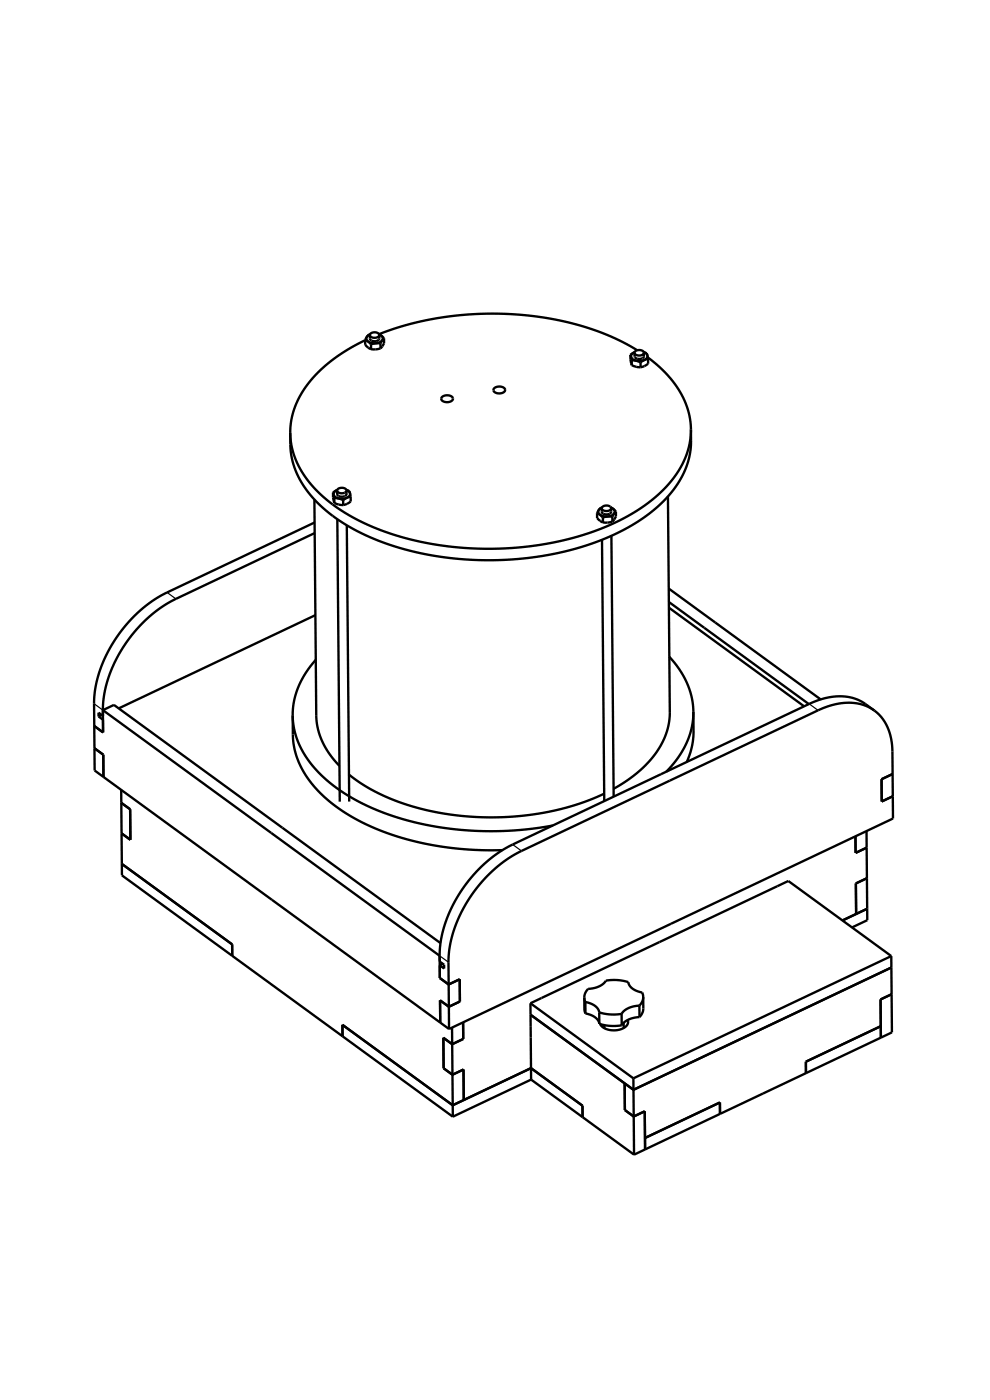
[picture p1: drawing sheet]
<svg xmlns="http://www.w3.org/2000/svg" width="210mm" height="297mm" viewBox="0 0 210 297" stroke-linecap="round" stroke-linejoin="round" font-family="sans-serif">
<g fill="none" stroke="#000" stroke-width=".5">
<path d="M77.5 72.2l-3.4 1.8-3.2 2-2.7 2.3-2.6 2.7-1.7 2.5-1.3 2.8-.8 2.8-.2 2.7M77.5 72.1l1.2 .9M77.5 72.1v1.1l1.2 .9M78.5 71a.87 .87 0 0 0-.8 .9 .87 .87 0 0 0 .8 .8 2.39 2.39 0 0 0 2.6-.5M78.5 70.9l-.5 .3-.5 .9M78.7 73v1.1M80.4 70.9a.85 .85 0 0 1 .7 1.3M80.5 71.1a1.15 1.15 0 0 0-2 0M80.5 71.1a1.15 1.15 0 0 1-2 0M80.5 71.1v.7a1.14 1.14 0 0 1-2 0v-.7M80.7 72.9l-1-.1-1 .2M80.7 72.9v1"/>
<path d="M80.7 73.9l-1 .2h-1M81.1 72.2l-.4 .7M81.5 71.8l-1.1-.9 5.4-1.9 5.1-1.2 4.1-.6 4.2-.5 4.5-.2 4.3 .1 7.3 .8 4.1 .7 3.6 .9 3.3 1.1 3.3 1.3 2.9 1.4 2.7 1.5M81.5 71.8l-.4 .4M81.5 71.8a2.17 2.17 0 0 1-.6 1.9l-.2 .2M133.7 75.3l.9-.6a.87 .87 0 0 0-.8 .9 .87 .87 0 0 0 .9 .9h.2M133.7 75.3v1l.3 1.2M133.7 75.3l.3 1.1M134 76.4l.9 .1M134 76.4v1.1M134 77.5l1 .3 .9 .1M134.9 76.5l1 .4"/>
<path d="M135.9 76.9v1M136.6 74.8a1.14 1.14 0 0 1-2 0M136.6 74.8a1.15 1.15 0 0 0-2 0M136.6 74.8v.8a1.14 1.14 0 0 1-2 0v-.8M137.4 75.8l2.3 1.9 1.8 1.8 1.5 1.8 1.2 1.8 1 1.8 .8 2.3 .4 2.2 .2 1.7M137.5 76.1a1.21 1.21 0 0 0-.9-1.4 .89 .89 0 0 1 .7 1 .89 .89 0 0 1-.9 .8h-1.5M137.5 76.1l-.8 .3-.8 .5M137.5 76.1v1.1l-.8 .5-.8 .2M93.8 84.2a1.53 1.53 0 0 1 2.3 .4 1.43 1.43 0 0 1-2.5 0zM104.8 82.4a1.54 1.54 0 0 1 2.4 .3 1.43 1.43 0 0 1-2.5 0zM146.6 91.1l-.2 2.6-.6 2.3-1 2.4-1.3 2.2-1.7 2.2-2.2 2.1-2.5 2.1-2.6 1.7-3.1 1.7-3.4 1.6-3.4 1.2-3.6 1.1-4.5 1-4.1 .6-4 .4-4.2 .1-4.2-.1-4-.3-4.1-.6-4-.8-3.6-.9-3.5-1.2-3.4-1.5-3.2-1.6-2.7-1.7-2.7-2.1-2-2-1.9-2.2-1.4-2.2-1-2.4-.7-2.5-.2-2.5M146.6 91.1v3.5l-.3 2.1-.7 2.4-1.1 2.3-1.6 2.5-1.9 2.2-2.5 2.2-2.8 2.1-3.2 1.9-3.5 1.7-3.3 1.3-4.3 1.3-4.2 .9-4.3 .8-4.7 .4-3.7 .1h-4.3l-4.7-.4-4.1-.6-4.4-1-4-1.1-3.4-1.3-3.9-1.8-3-1.7-2.8-2-2.3-2-2.1-2.3-1.6-2.4-1.2-2.3-.7-2.4-.4-2.3v-3.4"/>
<path d="M66.7 106l.4 46.7 .5 2.5 1 2.6 1.4 2.3 2 2.4M66.7 110.8l-31.8 15.2-2.9 1.7-2.8 2.3-2.1 2.1-2.3 3-1.8 2.9-1.4 3.1-1 2.9-.5 2.9-.1 2v5.1M66.7 113.1l-29.6 14-2.3 1.4-2.7 1.9-2.3 2.2-1.9 2.2-1.8 2.5-1.4 2.6-1.3 2.8-.8 2.5-.6 2.6-.2 2.9M70.6 104.5l.9-.5a.87 .87 0 0 0-.7 .9 .87 .87 0 0 0 .8 .8 1.98 1.98 0 0 0 2.7-.9l-.2-.5-.6-.4a1.21 1.21 0 0 1 .9 1.5M70.6 104.5l.3 1.2M70.6 104.5v1l.3 1.2M70.9 105.7l1 .1 .9 .3M70.9 105.7v1M70.9 106.7l1 .3 .9 .1M71.6 110.1l.5 60M72.8 106.1v1M73.5 104.1a1.14 1.14 0 0 0-2 0"/>
<path d="M73.5 104.1a1.14 1.14 0 0 1-2 0M73.5 104.1v.7a1.14 1.14 0 0 1-2 0v-.7M73.6 111.4l.5 58.6M74.4 105.4l-.8 .2-.8 .5M74.4 105.4v1l-.8 .5-.8 .2M126.6 108.9l1.3 .9M126.6 108.9l.1 1 1.2 .9M127.7 107.7l-.5 .2-.6 1M127.7 114.5l.5 55.4M127.9 109.8v1M129.6 107.7l1.1 .8M129.6 107.7a.86 .86 0 0 1 .8 .8 .86 .86 0 0 1-.8 .9 2.04 2.04 0 0 1-2.7-.8l.3-.6 .5-.3"/>
<path d="M129.6 107.8a1.14 1.14 0 0 1-2 0M129.6 107.8a1.14 1.14 0 0 0-2 0M129.6 107.8v.7a1.13 1.13 0 0 1-2 .1v-.8M129.7 113.7l.5 55.3M129.9 109.6h-1l-1 .2M129.9 109.6v1.1M129.9 110.7l-1 .2-1-.1M130.7 108.5l-.8 1.1M130.7 108.5a2.19 2.19 0 0 1-.6 2l-.2 .2M141.7 105.3l.4 45.8-.2 2.3-.5 1.9-.8 2-1.1 1.9-1.3 1.8-1.9 1.9-1.8 1.6-4.3 2.8M66.9 130.5l-41.7 19.8M67 140l-2.2 2.8-1.5 2.8-.9 3-.3 3.2"/>
<path d="M141.9 124.9l32.2 23.5M141.9 127.7l29.7 21.7M141.9 128.9l28.7 20.9M142 139.3l2.2 2.9 1.6 2.9 1 3 .3 2.9M20 154v4.7M20 158.7l1.9 1.4v4.7M20 158.7l.1 4.8 1.8 1.3M20.9 152l.9 .7M21.6 151.7l-.7 .3M21.8 150.7l.1 4.7-1.9-1.4M21.8 150.7l2.4-1.2 69.2 50.6M21.8 150.7l71.5 52.1"/>
<path d="M21.8 151.9l-.9-.7v.8M62.1 151.8l.2 6.1 .6 2.4 1 2.6 1.5 2.3 2.1 2.6 2.5 2.3 2.9 2.1 3.2 1.9 3.9 1.8 3.8 1.4 4.5 1.3 4.7 .9 4.6 .6 4.5 .3 4.5-.1M62.1 151.8l.3 2.9 .8 2.7 1.6 3 2 2.6 2.7 2.7 2.7 2 3.5 2.1 3.6 1.8 4.2 1.6 4.5 1.3 4.5 .9 5.3 .7 5.2 .2h4.5l5.5-.5 4.2-.7M147.1 151l-.1 6.2-.5 2.3-.8 2.1M147.1 151l-.3 3.1-1.2 3.5-1.7 3.1-2.6 3M185.5 150.7l-3-2-1.3-.6-1.3-.3-1.6-.1-1.6 .1-3.5 .9-66 31.3-2.7 1.8-2.9 2.5-2.3 2.6-2.1 3.1-1.7 3.3-1.3 3.3-.7 3.1-.2 3.1M185.5 150.7l1 .9 .9 1.2 .8 1.3 .5 1.4 .6 3v5.7M185.5 150.7l-1.1-.6-1.4-.6-2.5-.4-2.7 .2-3.3 1-63.9 30.2-3.1 1.8-3.1 2.6-3.1 3.2-2.5 3.7-2 4.2-1 3.1-.6 3.2v11.3M21.9 164.8l71.5 52.1M25.7 167.6l.1 9.2M25.7 170.3l1.9 1.4 .1 6.5-1.9-1.4M25.8 176.8l.1 8.9 23.4 17.1"/>
<path d="M74 164.3l2.7 2 2.8 1.6 3.1 1.5 2.7 1 3.6 1.1 3.4 .8 7.1 .9 7.2 .2 3.7-.3 4-.5 3.8-.7 3.4-1 3.4-1.1 3.3-1.4M181.5 177.4v3.5l2.3-1.1M183.8 176.3v3.5M183.8 179.8l.2 15.4-3.3 1.5M189.3 164.2l-2.3 1.1v4.7l2.4-1.1M189.3 164.2l.1 4.7M189.4 168.9v4.7l-94.1 44.7M25.8 183.3l23.4 17 .1 2.5M183.9 186.3l-2.3 1.1v6.5M183.9 192.8l-5.2 2.5M49.3 202.8l23.4 17M72.7 219.8l-.1-2.4 23.4 17.1 16.6-7.9 11 8v2.4"/>
<path d="M72.7 219.8l23.4 17.1M93.3 202.8v4.7l1.9 1.4 2.3-1.2 .1 4.8-2.4 1.1M93.3 204l.9 .7v.8l-.9-.7 .6-.3M93.4 216.9l1.9 1.4M95.2 213.6l-1.9-1.4 .1 4.7M95.2 213.6l.1 4.7M95.9 218v3.5M98.2 216.9l.1 3.5-2.4 1.1M112.5 212.8v2.5M112.5 212.8l21.9 16M112.5 215.3l.2 13.7M112.5 215.3l21.9 15.9"/>
<path d="M123.9 211.6l.3 1M123.9 211.6l.1 2.6 .2 .8M124.2 212.6a3.3 3.3 0 0 1 2.9 2.2M124.2 212.6v2.4M124.2 215a3.3 3.3 0 0 1 2.9 2.2M127.1 214.8a10.2 10.2 0 0 0 4.8 .3M127.1 214.8v2.4M127.1 217.2a10.3 10.3 0 0 0 4.8 .3M128.2 217.5v.6M128.2 218l-.1 .1M131.9 215.1v2.4M132.3 217v1.1"/>
<path d="M132.3 217.9l.1 .1M133.1 216.4a1.63 1.63 0 0 1-1.4 2 3.8 3.8 0 0 1-4.4-1.1M135.6 213.3a4.5 4.5 0 0 0-3.7 1.8M135.6 213.3l.1 2.5M135.7 215.8a4.5 4.5 0 0 0-3.8 1.7M136.4 211.5v2.9l-.2 .7-.5 .7M136.4 211.5l-.1 .9-.7 .9M136.4 211.5v-.1a.84 .84 0 0 0-1-1 2.79 2.79 0 0 1-2.1-2 9.5 9.5 0 0 0-4.8-.3 4.6 4.6 0 0 1-3.7 1.7l-.6 .8-.3 1M161.7 218.2l27.4-13-54.7 26M186.8 217.7l-15.9 7.5 .1 2.5M189.1 202.8l.1 16.2-36.5 17.3M189.1 202.8l-21.9-15.9-54.7 25.9"/>
<path d="M189.1 202.8l-54.7 26M189.1 210.9l-2.3 1.1 .1 8.1M95.9 221.5l-1.9-1.3 .1 6.4 1.9 1.4M95.9 221.5l.1 6.5M96 228l.1 8.9M96 228l2.3-1.1 .1 6.5M112.7 229l-16.6 7.9M112.7 229l21.8 16M134.4 228.8v8.1M134.4 231.2l-1.9-1.4 .1 5.7 1.8 1.4M134.4 236.9l2.4-1.2v8.1M134.4 236.9l.1 8.1"/>
<path d="M152.7 236.3l-18.2 8.7M152.7 236.3v-2.4l-15.9 7.5"/>
</g>
<path d="M35.4 125.7l1.9 1.3M20 149.3l1.8 1.4M171.7 149.3l1.8 1.4M108.8 179.2l1.8 1.3M93.3 202.8l1.8 1.3" fill="none" stroke="#000" stroke-width=".25"/>
</svg>
